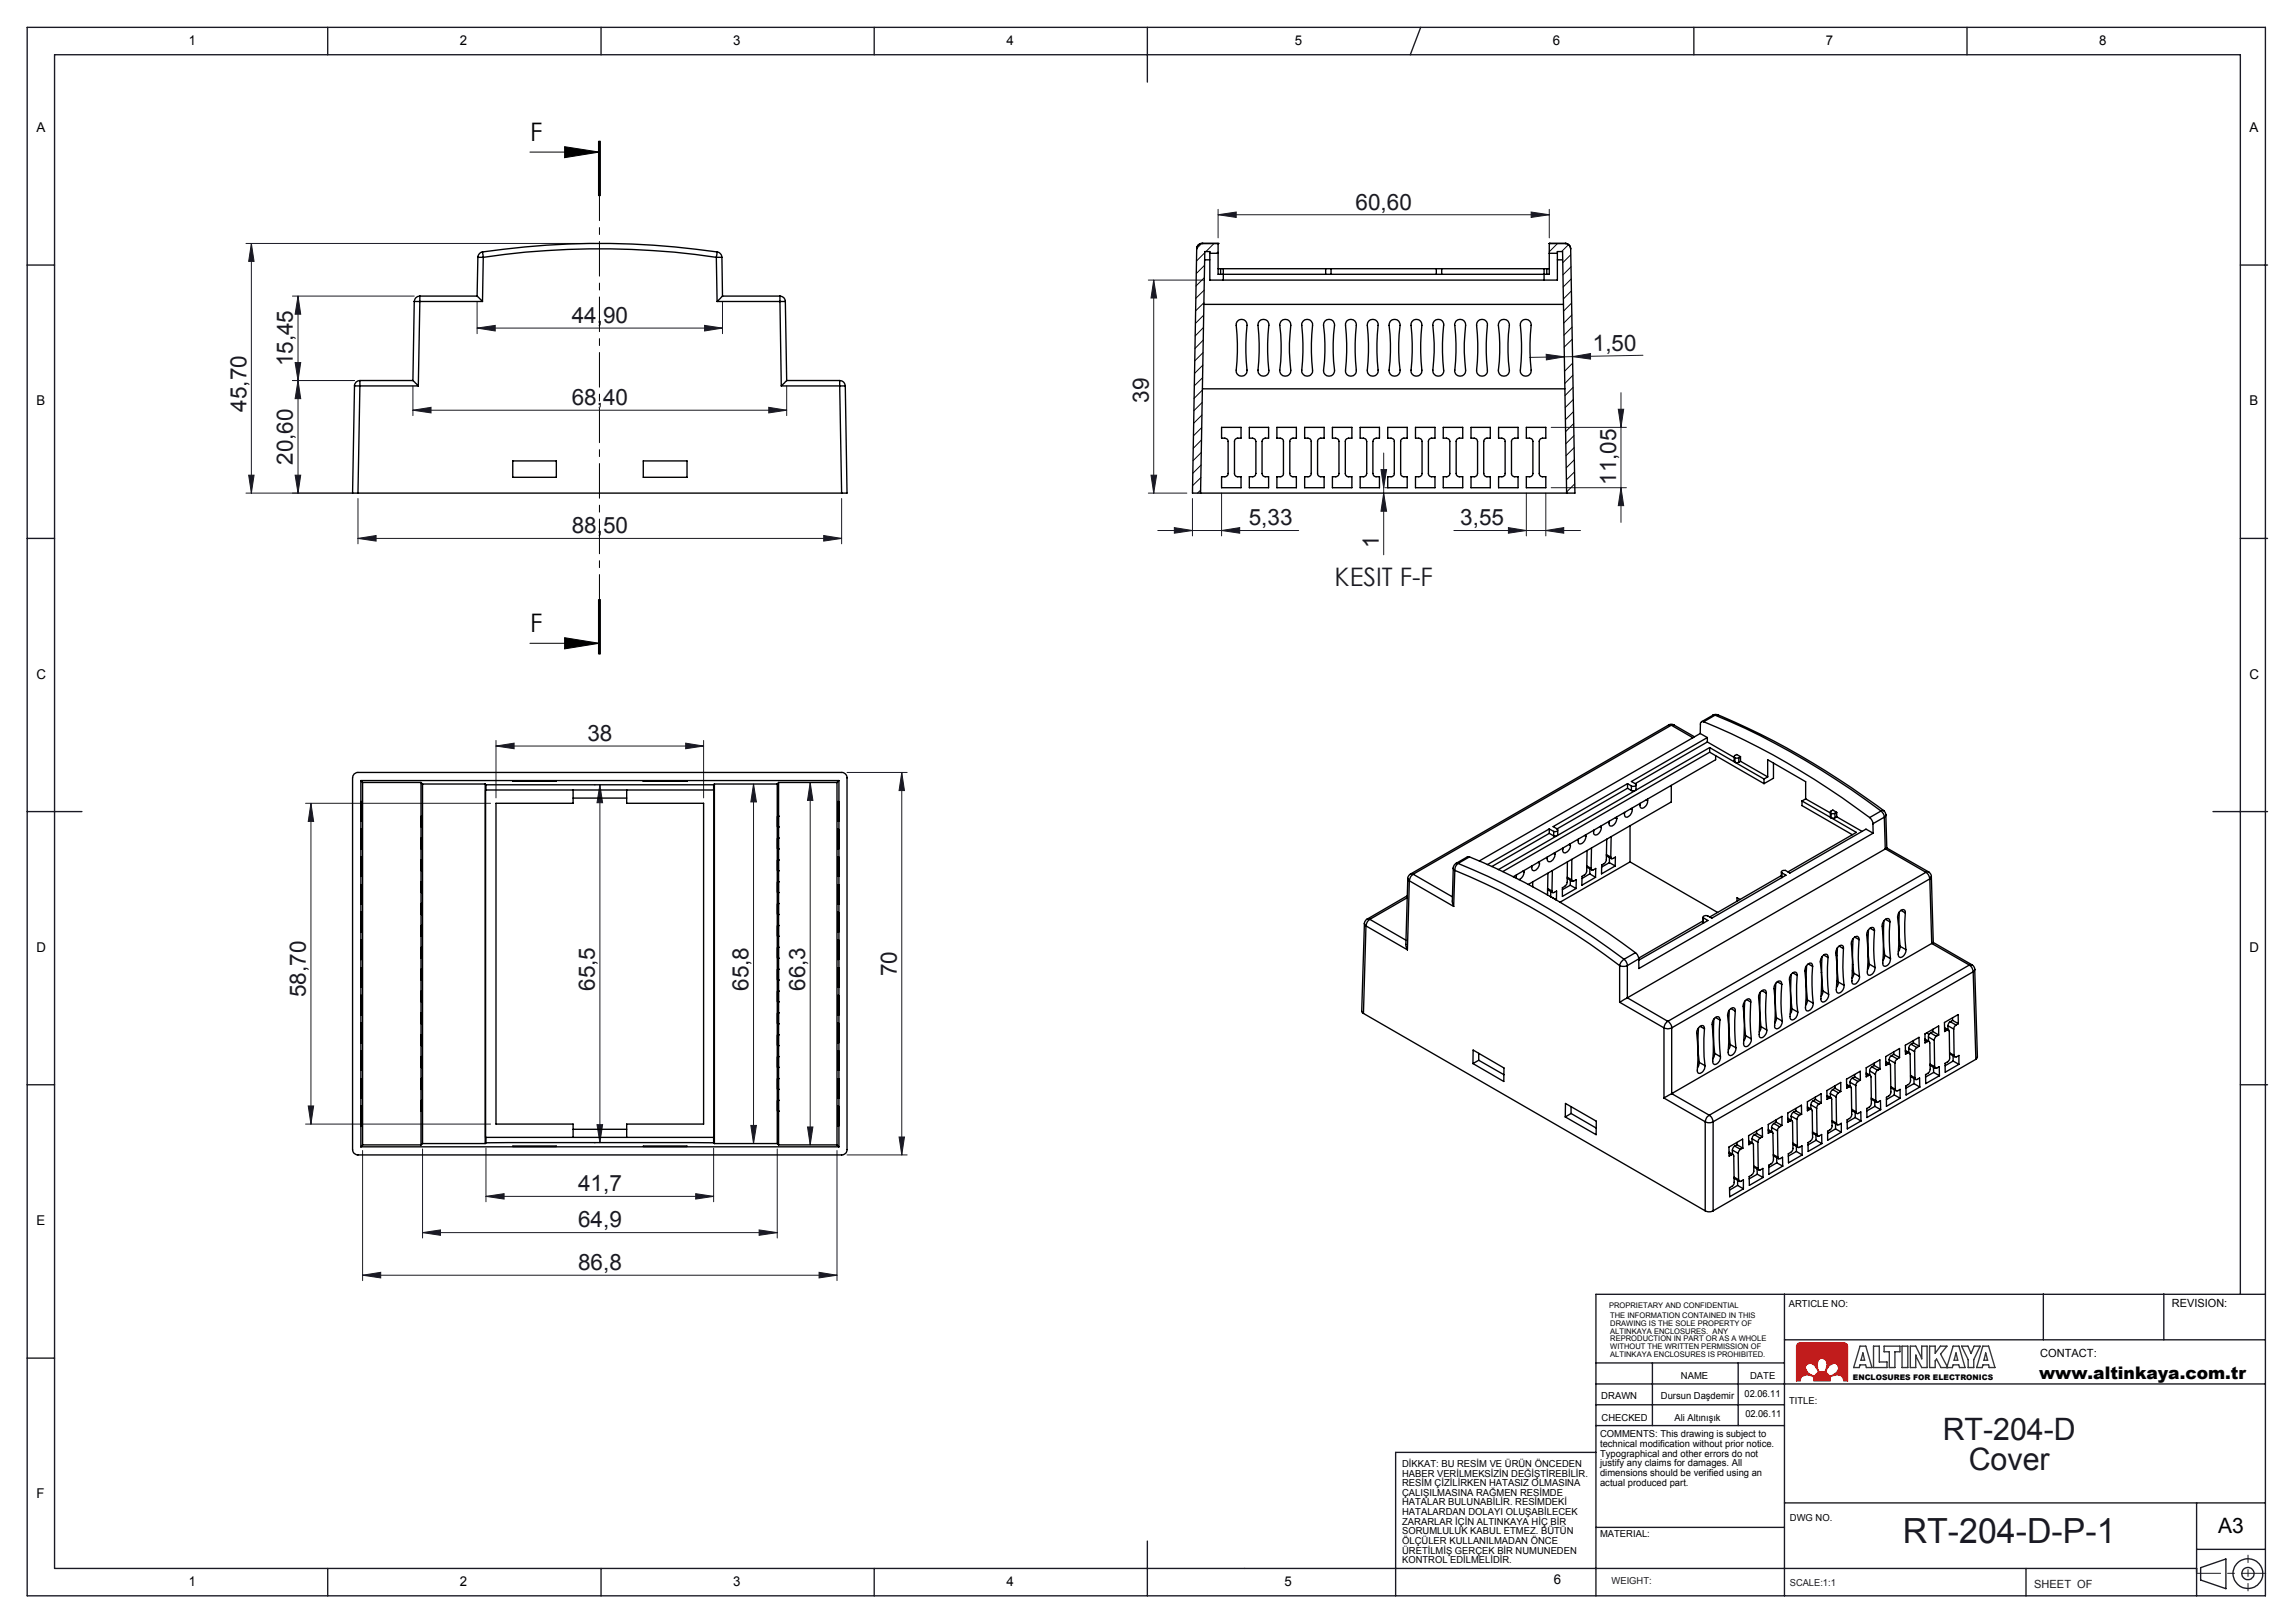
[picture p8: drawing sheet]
<svg xmlns="http://www.w3.org/2000/svg" width="420mm" height="297mm" viewBox="0 0 420 297" stroke-linecap="round" stroke-linejoin="round" font-family="sans-serif">
<defs><g id="words">
<text font-size="6.3" fill="#191924" x="348.2" y="282.4">RT-204-D-P-1</text>
<g font-size="5.6" fill="#191924">
<text x="355.5" y="263.4">RT-204-D</text>
<text x="360.3" y="269.1">Cover</text>
</g>
<g font-size="4.7">
<text x="97" y="25.7">F</text>
<text x="97" y="115.6">F</text>
</g>
<text font-size="4.7" fill="#191924" x="244.3" y="107.3">KESIT F-F</text>
<g font-size="4.1" fill="#191924">
<text x="248.1" y="38.4">60,60</text>
<text x="104.6" y="59.1">44,90</text>
<text x="291.5" y="64.2" transform="rotate(-1 291.5 64.2)">1,50</text>
<text x="53.6" y="67.1" transform="rotate(-90 53.6 67.1)">15,45</text>
<text x="45.1" y="75.3" transform="rotate(-90 45.1 75.3)">45,70</text>
<text x="104.6" y="74.1">68,40</text>
<text x="210.2" y="73.7" transform="rotate(-90 210.2 73.7)">39</text>
<text x="53.6" y="85.1" transform="rotate(-90 53.6 85.1)">20,60</text>
<text x="295.7" y="88.7" transform="rotate(-90 295.7 88.7)">11,05</text>
<text x="104.6" y="97.6">88,50</text>
<text x="228.5" y="96.1">5,33</text>
<text x="252.3" y="100.4" transform="rotate(-90 252.3 100.4)">1</text>
<text x="267.2" y="96.1">3,55</text>
<text x="107.5" y="135.6">38</text>
<text x="164.1" y="178.6" transform="rotate(-90 164.1 178.6)">70</text>
<text x="56" y="182.5" transform="rotate(-90 56 182.5)">58,70</text>
<text x="108.9" y="181.3" transform="rotate(-90 108.9 181.3)">65,5</text>
<text x="137" y="181.3" transform="rotate(-90 137 181.3)">65,8</text>
<text x="147.4" y="181.3" transform="rotate(-90 147.4 181.3)">66,3</text>
<text x="105.8" y="218">41,7</text>
<text x="105.8" y="224.6">64,9</text>
<text x="105.8" y="232.4">86,8</text>
</g>
<text font-size="3.9" x="405.9" y="280.6">A3</text>
<text font-size="3.2" x="373.2" y="252.4">www.altinkaya.com.tr</text>
<g font-size="2.5">
<text x="34.6" y="8.2">1</text>
<text x="84.2" y="8.2">2</text>
<text x="134.2" y="8.2">3</text>
<text x="184.2" y="8.2">4</text>
<text x="237" y="8.2">5</text>
<text x="284.2" y="8.2">6</text>
<text x="334.2" y="8.2">7</text>
<text x="384.2" y="8.2">8</text>
<text x="6.7" y="24.2">A</text>
<text x="411.7" y="24.2">A</text>
<text x="6.7" y="74.2">B</text>
<text x="411.7" y="74.2">B</text>
<text x="6.7" y="124.2">C</text>
<text x="411.7" y="124.2">C</text>
<text x="6.7" y="174.2">D</text>
<text x="411.7" y="174.2">D</text>
<text x="6.7" y="224.2">E</text>
<text x="6.7" y="274.2">F</text>
<text x="34.6" y="290.2">1</text>
<text x="84.2" y="290.2">2</text>
<text x="134.2" y="290.2">3</text>
<text x="184.2" y="290.2">4</text>
<text x="235.1" y="290.2">5</text>
<text x="284.3" y="289.9">6</text>
</g>
<g font-size="2.1">
<text x="397.5" y="239.2">REVISION:</text>
<text x="373.4" y="248.2">CONTACT:</text>
</g>
<text font-size="2.1" fill="#191924" x="372.3" y="290.6">SHEET OF</text>
<g font-size="1.8">
<text x="327.4" y="239.2">ARTICLE NO:</text>
<text x="293" y="256">DRAWN</text>
<text x="304" y="256">Dursun Daşdemir</text>
<text x="307.6" y="252.3">NAME</text>
<text x="319.3" y="255.7">02.06.11</text>
<text x="320.3" y="252.3">DATE</text>
<text x="327.4" y="256.9">TITLE:</text>
<text x="292.8" y="263">COMMENTS: This drawing is subject to</text>
<text x="293.1" y="260.1">CHECKED</text>
<text x="306.4" y="260.1">Ali Altınışık</text>
<text x="319.4" y="259.4">02.06.11</text>
<text x="256.6" y="268.4">DİKKAT: BU RESİM VE ÜRÜN ÖNCEDEN</text>
<text x="292.8" y="264.8">technical modification without prior notice.</text>
<text x="292.8" y="266.6">Typographical and other errors do not</text>
<text x="292.8" y="268.3">justify any claims for damages. All</text>
<text x="256.6" y="270.2">HABER VERİLMEKSİZİN DEĞİŞTİREBİLİR.</text>
<text x="256.6" y="272">RESİM ÇİZİLİRKEN HATASIZ OLMASINA</text>
<text x="256.6" y="273.7">ÇALIŞILMASINA RAĞMEN RESİMDE</text>
<text x="256.6" y="275.5">HATALAR BULUNABİLİR. RESİMDEKİ</text>
<text x="292.8" y="270.1">dimensions should be verified using an</text>
<text x="292.8" y="271.9">actual produced part.</text>
<text x="256.6" y="277.3">HATALARDAN DOLAYI OLUŞABİLECEK</text>
<text x="256.6" y="279">ZARARLAR İÇİN ALTINKAYA HİÇ BİR</text>
<text x="256.6" y="280.8">SORUMLULUK KABUL ETMEZ. BÜTÜN</text>
<text x="292.8" y="281.3">MATERIAL:</text>
<text x="327.6" y="278.3">DWG NO.</text>
<text x="256.6" y="282.5">ÖLÇÜLER KULLANILMADAN ÖNCE</text>
<text x="256.6" y="284.3">ÜRETİLMİŞ GERÇEK BİR NUMUNEDEN</text>
<text x="256.6" y="286.1">KONTROL EDİLMELİDİR.</text>
</g>
<g font-size="1.8" fill="#191924">
<text x="294.9" y="289.9">WEIGHT:</text>
<text x="327.6" y="290.3">SCALE:1:1</text>
</g>
<g font-size="1.4">
<text x="294.5" y="239.3">PROPRIETARY AND CONFIDENTIAL</text>
<text x="294.7" y="241.2">THE INFORMATION CONTAINED IN THIS</text>
<text x="294.7" y="242.6">DRAWING IS THE SOLE PROPERTY OF</text>
<text x="294.7" y="244">ALTINKAYA ENCLOSURES. ANY</text>
<text x="294.7" y="245.5">REPRODUCTION IN PART OR AS A WHOLE</text>
<text x="294.7" y="246.9">WITHOUT THE WRITTEN PERMISSION OF</text>
<text x="294.7" y="248.3">ALTINKAYA ENCLOSURES IS PROHIBITED.</text>
<text x="339.1" y="252.6">ENCLOSURES FOR ELECTRONICS</text>
</g>
</g></defs>
<path d="M329 245.8l.4-.1h8.1l.5 .2 .1 .4v6.4h-.7l-.4-.9-.7-.2-1.4 .4 .1 .7h-3.1l.1-.7-.6-.3-.8-.1-.9 .3-.2 .8h-.7v-6.4zM330.6 249.7l.8-.3 .7 .5 .6 1.2-.6 .7-1.3-.7-.4-.8zM332.8 248.8l.6-.3 .8 .4 .2 .8-.5 1.3h-.9l-.3-.6-.1-.7zM334.8 249.9l.9-.5 .5 .3 .3 .8-.4 .6-1.3 .7-.6-.7 .2-.6z" fill="none" stroke="#e13800" stroke-width=".18"/>
<g fill="none" stroke="#191924" stroke-width=".25">
<path d="M5 5h409.6v287h-409.6zM60 5v5M110 5v5M160 5v5M210 5v10M260 5l-1.9 5M310 5v5M360 5v5M5 48.5h5M410 48.5h5M5 98.5h5M410 98.5h5"/>
<path d="M5 148.5h10M405 148.5h10M5 198.5h5M410 198.5h5M326.6 236.9v55.1M373.9 236.8v8.4M396 236.8v8.4M410 236.9v-226.9h-400v277h392M414.6 236.9h-122.5v55.1M5 248.5h5M292.1 249.4h34.5M292.1 253.3h122.5"/>
<path d="M292.1 257.1h34.5M302.4 249.4v11.5M318.1 249.4v11.5M326.6 245.2h88M292.1 265.8h-36.7v26.2M292.1 260.9h34.5M292.1 279.5h34.5M326.6 275h88M402 275v17M60 287v5M110 287v5M160 287v5"/>
<path d="M210 282v10M370.8 287v5M402 283.5h12.6"/>
</g>
<path d="M334.7 250a.98 .98 0 0 1 .9-.6 .98 .98 0 0 1 .8 .6h.1a1.68 1.68 0 0 1-1.7 1.7l-.3-.3a.51 .51 0 0 1-.1-.9zM330.6 249.7a1.15 1.15 0 0 1 1.8 .6l.1 .2a.56 .56 0 0 1 .2 .5 .56 .56 0 0 1-.4 .5 .53 .53 0 0 1-.4 .3 .53 .53 0 0 1-.5-.3 1.22 1.22 0 0 1-.8-1.8zM329 245.8l-.2 .4v6.5h.7v-.1a1.21 1.21 0 0 1 1.8-.9 .54 .54 0 0 1 .6 .6v.4h3.1v-.3a.46 .46 0 0 1 0-.5 .46 .46 0 0 1 .5-.1l1-.2a.89 .89 0 0 1 .9 1.1h.7v-6.4l-.2-.5-.2-.1h-8.5zM332.9 248.7a.97 .97 0 0 1 1.1 .1 .97 .97 0 0 1 .3 1.1l-.1 .6a.44 .44 0 0 1-.6 .5h-.2a.45 .45 0 0 1-.5 0 .45 .45 0 0 1-.2-.5l-.1-1.1z" fill-rule="evenodd" fill="#f00"/>
<path d="M97 27.8h12.7M103.3 26.8l6.4 1-6.4 1.1zM109.5 25.8v10zM109.7 25.8v10M109.9 25.8v10M97 117.7h12.7M103.3 116.7l6.4 1-6.4 1zM109.5 109.7v10M109.7 109.7v10M109.9 109.7v10" fill="none" stroke="#000" stroke-width=".18"/>
<g fill="none" stroke="#191924" stroke-width=".25">
<path d="M402.7 286.9l4.7-1.6v5.4l-4.7-1.6z"/>
<circle cx="411.4" cy="288" r="2.72"/>
<circle cx="411.4" cy="288" r="1.13"/>
</g>
<path d="M340.4 246.3h1.1l1.1 4h-1l-.2-.5h-1l-.1 .5h-1.1zM340.9 247.6l.3 1.3h-.6zM342.9 246.3h1v2.9h1.4v1.1h-2.4zM344.8 246.3h2.9v1.1h-.9v2.9h-1v-2.9h-1zM348.1 246.3h1v4h-1zM349.6 246.3h1l1.1 2.4v-2.4h1v4h-1l-1.1-2.4v2.4h-1zM356.3 250.3l1.1-4h1.1l1.1 4h-1l-.1-.5h-1.1l-.1 .5h-2.1l-.8-1.6-.2 .3v1.3h-1.1v-4h1.1v1.3l.9-1.3h1.2l-1.2 1.5 1.3 2.5M358 247.6l.3 1.3h-.7zM359 246.3h1.2l.5 1.4 .6-1.4h1.1l-1.2 2.5v1.5h-1v-1.5zM362.9 246.3h1l1.2 4h-1.1l-.1-.5h-1l-.1 .5h-1.1zM363.4 247.6l.3 1.3h-.6z" fill="none" stroke="#373737" stroke-width=".25"/>
<g fill="none" stroke="#191924" stroke-width=".18">
<path d="M222.9 39.3l3.3-.5v1zM222.9 38.3v5.2M222.9 39.3h60.6M280.2 38.8l3.3 .5-3.3 .5zM283.5 38.3v5.2M45 44.6h63.8M46 44.6l.5 3.2h-1zM46 44.6v45.6M53.5 54.2h22.3M54.5 54.2v36M54.5 54.2l.5 3.3h-1zM87.3 55.2v5.9"/>
<path d="M128.9 59.5l3.3 .5-3.3 .6zM132.2 55.2v5.9M210.1 51.3h10.3M211.1 51.3l.6 3.2h-1.1zM211.1 51.3v38.9M53.5 69.6h11.4M54 66.4h1l-.5 3.2zM54.5 69.6l.5 3.4h-1zM75.6 75.1l3.3-.6v1.1zM75.6 70.7v5.4M75.6 75.1h68.4M87.3 60l3.3-.5v1.1z"/>
<path d="M87.3 60h44.9M140.7 74.5l3.3 .6-3.3 .5zM144 70.7v5.4M283 64.8l3.3 .5-3.3 .6zM283.9 78.2h13.7M286.3 65.3l-6.4 .1M287.8 65.3l3.3-.6v1zM287.8 65.3h-1.5M296.2 74.9h.9l-.4 3.3zM296.7 71.9v23.7M300.7 65l-12.9 .3M45 90.2h19.5"/>
<path d="M45.5 87h1l-.5 3.2zM54 87h1l-.5 3.2zM65.5 98.5l3.3-.5v1zM65.5 91.2v8.3M65.5 98.5h88.5M150.7 98l3.3 .5-3.3 .5zM154 91.2v8.3M210.1 90.2h7.1M210.6 87h1.1l-.6 3.2zM211.9 97.1h25.8M214.9 96.6l3.3 .5-3.3 .5zM218.2 91.2v6.9"/>
<path d="M223.6 97.1l3.3-.5v1zM223.6 90.2v7.9M252.7 85.9h1.1l-.6 3.3zM253.2 90.2l.6 3.4h-1.1zM253.2 82.9v18.6M253.5 89.2h.7M266.1 97.1h23.1M276 96.6l3.3 .5-3.3 .5zM279.3 90.2v7.9M282.9 97.1l3.3-.5v1zM282.9 90.2v7.9M283.9 89.2h13.7"/>
<path d="M296.7 89.2l.4 3.3h-.9zM90.8 136.5l3.3-.5v1zM90.8 135.5v10.5M90.8 136.5h38M125.5 136l3.3 .5-3.3 .5zM128.8 135.5v10.5M55.9 147h33.9M56.9 147v58.7M56.9 147l.5 3.3h-1zM108.8 143.6h.1M109.8 143.6v65.5M109.8 143.6l.5 3.3h-1z"/>
<path d="M137.9 143.5v65.8M137.9 143.5l.5 3.3h-1zM148.3 143.2v66.3M148.3 143.2l.5 3.3h-1zM155 141.4h11M165 141.4v69.9M165 141.4l.5 3.3h-1zM55.9 205.7h33.9M56.4 202.4h1l-.5 3.3zM66.4 210.5v23.8M77.3 210.3v16.3M88.9 218.9l3.4-.5v1z"/>
<path d="M88.9 210.1v9.8M88.9 218.9h41.7M108.8 209.1h.1M109.3 205.8h1l-.5 3.3zM127.3 218.4l3.3 .5-3.3 .5zM130.6 210.1v9.8M137.4 205.9h1l-.5 3.4zM142.2 210.3v16.3M147.8 206.2h1l-.5 3.3zM153.2 210.5v23.8M155 211.3h11M164.5 208.1h1l-.5 3.2z"/>
<path d="M66.4 233.4l3.3-.6v1.1zM66.4 233.4h86.8M77.3 225.6l3.3-.5v1zM77.3 225.6h64.9M138.9 225.1l3.3 .5-3.3 .5zM149.9 232.8l3.3 .6-3.3 .5z"/>
</g>
<path d="M109.7 119.7v-93.9" fill="none" stroke="#000" stroke-width=".18" stroke-dasharray="6.3 1.3 1.3 1.3" stroke-dashoffset="2"/>
<path d="M401.9 287.9h12.7" fill="none" stroke="#191924" stroke-width=".18" stroke-dasharray="15.2 1.3 1.3 1.3" stroke-dashoffset="10.8"/>
<path d="M411.4 284.6v6.5" fill="none" stroke="#191924" stroke-width=".18" stroke-dasharray="15.2 1.3 1.3 1.3" stroke-dashoffset="13.9"/>
<path d="M103.3 116.7l6.4 1-6.4 1zM103.3 26.8l6.4 1-6.4 1.1z" fill="#000"/>
<g fill="#191924">
<path d="M280.2 38.8l3.3 .5-3.3 .5zM222.9 39.3l3.3-.5v1z"/>
<path d="M223.6 97.1l3.3-.5v1zM214.9 96.6l3.3 .5-3.3 .5zM149.9 232.8l3.3 .6-3.3 .5zM66.4 233.4l3.3-.6v1.1zM127.3 218.4l3.3 .5-3.3 .5zM88.9 218.9l3.4-.5v1z"/>
<path d="M77.3 225.6l3.3-.5v1zM138.9 225.1l3.3 .5-3.3 .5z"/>
<path d="M65.5 98.5l3.3-.5v1zM150.7 98l3.3 .5-3.3 .5z"/>
<path d="M75.6 75.1l3.3-.6v1.1zM140.7 74.5l3.3 .6-3.3 .5z"/>
<path d="M87.3 60l3.3-.5v1.1zM128.9 59.5l3.3 .5-3.3 .6z"/>
<path d="M276 96.6l3.3 .5-3.3 .5zM282.9 97.1l3.3-.5v1z"/>
<path d="M283 64.8l3.3 .5-3.3 .6zM287.8 65.3l3.3-.6v1z"/>
<path d="M54 66.4h1l-.5 3.2zM54.5 54.2l.5 3.3h-1zM210.6 87h1.1l-.6 3.2zM211.1 51.3l.6 3.2h-1.1z"/>
<path d="M45.5 87h1l-.5 3.2zM46 44.6l.5 3.2h-1z"/>
<path d="M54.5 69.6l.5 3.4h-1zM54 87h1l-.5 3.2zM252.7 85.9h1.1l-.6 3.3zM253.2 90.2l.6 3.4h-1.1zM56.9 147l.5 3.3h-1zM56.4 202.4h1l-.5 3.3zM109.8 143.6l.5 3.3h-1zM109.3 205.8h1l-.5 3.3zM137.9 143.5l.5 3.3h-1zM137.4 205.9h1l-.5 3.4zM148.3 143.2l.5 3.3h-1zM147.8 206.2h1l-.5 3.3zM165 141.4l.5 3.3h-1zM164.5 208.1h1l-.5 3.2z"/>
<path d="M296.2 74.9h.9l-.4 3.3zM296.7 89.2l.4 3.3h-.9z"/>
<path d="M90.8 136.5l3.3-.5v1zM125.5 136l3.3 .5-3.3 .5z"/>
</g>
<g fill="none" stroke="#000" stroke-width=".25">
<path d="M75.8 55.2h1M75.8 55.2l-.2 14.4M76.8 54.2a1.02 1.02 0 0 0-1 1M76.8 54.2v1M76.8 55.2l-.2 15.4M76.8 55.2h11.5M76.8 54.2h10.5M87.3 54.2l1 1M87.5 47.1h.9M87.5 47.1l-.2 7.1M88.3 46.1l.1 1M88.3 46.1a148 148 0 0 1 42.9 0"/>
<path d="M88.3 46.1a1.05 1.05 0 0 0-.8 1M88.4 47.1a146.1 146.1 0 0 1 42.7 0M88.4 47.1l-.1 8.1M131.1 47.1h1M131.1 47.1l.1 8.1M131.2 46.1l-.1 1M131.2 46.1a1.04 1.04 0 0 1 .9 1M131.2 55.2h11.5M132.1 47.1l.1 7.1M132.2 54.2l-1 1M132.2 54.2h10.5M142.7 55.2h1"/>
<path d="M142.7 54.2a.96 .96 0 0 1 1 1M142.7 54.2v1M142.7 55.2l.3 15.4M143.7 55.2l.3 14.4M219 45.5l-.8 44.7h70l-.8-44.7M220 44.6a.96 .96 0 0 0-1 .9M220 44.6a1.01 1.01 0 0 0-1 .9M220 44.6h.1M220 44.6h2.9M220.3 55.7h65.8M220.5 47.6h.9M221.4 46.4h1.5"/>
<path d="M222.9 44.6h.1M222.9 44.6v5.6h60.6v-5.6M222.9 49.2h.5M223.4 49.2h.5M223.4 49.2v1M223.9 49.2v2.1M223.9 49.2h18.7M226.4 58.9a1.01 1.01 0 0 1 1.1-.4 1.01 1.01 0 0 1 .7 1 46.6 46.6 0 0 0 0 8.6 .99 .99 0 0 1-1.2 .7 .99 .99 0 0 1-.8-1.1 42.2 42.2 0 0 0 0-8.5zM230.5 58.7a.99 .99 0 0 1 1.1-.2 .99 .99 0 0 1 .6 1 42.2 42.2 0 0 0 0 8.6 1.01 1.01 0 0 1-1.2 .7 1.01 1.01 0 0 1-.8-1.1 46.6 46.6 0 0 0 .1-8.5zM234.5 58.7a1.01 1.01 0 0 1 1.1-.2 1.01 1.01 0 0 1 .6 1 39.4 39.4 0 0 0 0 8.6 1.01 1.01 0 0 1-1.2 .7 1.01 1.01 0 0 1-.8-1.1 39.4 39.4 0 0 0 0-8.5zM238.5 58.7a.99 .99 0 0 1 1.2-.2 .99 .99 0 0 1 .5 1 42.2 42.2 0 0 0 0 8.6 1.01 1.01 0 0 1-1.1 .7 1.01 1.01 0 0 1-.9-1.1 42.2 42.2 0 0 0 0-8.5zM242.5 58.7a1.01 1.01 0 0 1 1.2-.2 1.01 1.01 0 0 1 .5 1 39.4 39.4 0 0 0 0 8.6 1.01 1.01 0 0 1-1.2 .7 1.01 1.01 0 0 1-.8-1.1 39.4 39.4 0 0 0 .1-8.5z"/>
<path d="M242.6 49.2h1M242.6 49.2v1M243.6 49.2h19.3M243.6 49.2v1M246.5 58.7a1.01 1.01 0 0 1 1.1-.2 1.01 1.01 0 0 1 .6 1 46.6 46.6 0 0 0 0 8.6 .99 .99 0 0 1-1.2 .7 .99 .99 0 0 1-.8-1.1 42.2 42.2 0 0 0 0-8.5zM250.5 58.7a.99 .99 0 0 1 1.1-.2 .99 .99 0 0 1 .6 1 42.2 42.2 0 0 0 0 8.6 1.01 1.01 0 0 1-1.1 .7 1.01 1.01 0 0 1-.9-1.1 46.6 46.6 0 0 0 .1-8.5zM254.5 58.7a1.01 1.01 0 0 1 1.1-.2 1.01 1.01 0 0 1 .6 1 39.4 39.4 0 0 0 0 8.6 1.01 1.01 0 0 1-1.2 .7 1.01 1.01 0 0 1-.8-1.1 39.4 39.4 0 0 0 0-8.5zM258.4 58.9a1.01 1.01 0 0 1 1.1-.4 1.01 1.01 0 0 1 .7 1 46.6 46.6 0 0 0 0 8.6 .99 .99 0 0 1-1.2 .7 .99 .99 0 0 1-.8-1.1 42.2 42.2 0 0 0 0-8.5zM262.5 58.7a.98 .98 0 0 1 1.1-.2 .98 .98 0 0 1 .6 1 42.2 42.2 0 0 0 0 8.6 1.01 1.01 0 0 1-1.2 .7 1.01 1.01 0 0 1-.8-1.1 39.4 39.4 0 0 0 .1-8.5zM262.9 49.2h.9M262.9 49.2v1M263.8 49.2h18.8"/>
<path d="M263.8 49.2v1M266.5 58.7a1.01 1.01 0 0 1 1.1-.2 1.01 1.01 0 0 1 .6 1 39.4 39.4 0 0 0 0 8.6 .99 .99 0 0 1-1.2 .7 .99 .99 0 0 1-.8-1.1 42.2 42.2 0 0 0 0-8.5zM270.5 58.7a.99 .99 0 0 1 1.1-.2 .99 .99 0 0 1 .6 1 42.2 42.2 0 0 0 0 8.6 1.01 1.01 0 0 1-1.1 .7 1.01 1.01 0 0 1-.9-1.1 46.6 46.6 0 0 0 .1-8.5zM274.5 58.7a1.01 1.01 0 0 1 1.2-.2 1.01 1.01 0 0 1 .5 1 39.4 39.4 0 0 0 0 8.6 1.01 1.01 0 0 1-1.2 .7 1.01 1.01 0 0 1-.8-1.1 39.4 39.4 0 0 0 0-8.5zM278.5 58.7a.99 .99 0 0 1 1.2-.2 .99 .99 0 0 1 .5 1 46.6 46.6 0 0 0 0 8.6 .99 .99 0 0 1-1.2 .7 .99 .99 0 0 1-.8-1.1 42.2 42.2 0 0 0 0-8.5zM282.6 49.2h.5M282.6 49.2v2.1M283.1 49.2h.4M283.1 49.2v1M283.5 44.6h.1M283.5 44.6h3M283.5 46.4h1.5"/>
<path d="M285 47.6h1M286.5 44.6a1.03 1.03 0 0 1 .9 .9M286.5 44.6a1.01 1.01 0 0 1 .9 .9M286.5 44.6h.1M64.9 70.6h1M64.9 70.6l-.4 19.6h1M65.9 69.6v1M65.9 69.6a.96 .96 0 0 0-1 1M65.9 70.6l-.4 19.6M65.9 70.6h10.7M65.9 69.6h9.7M75.6 69.6l1 1"/>
<path d="M143 70.6h10.7M144 69.6l-1 1M144 69.6h9.7M153.7 70.6h1M153.7 69.6v1M153.7 69.6a1.02 1.02 0 0 1 1 1M153.7 70.6l.3 19.6M154.7 70.6l.3 19.6h-1M220.1 71.2h66.3M223.6 78.2h3.5v2h-.6a.6 .6 0 0 0-.6 .6v5.8a.6 .6 0 0 0 .6 .6h.6v2h-3.5v-2h.6a.6 .6 0 0 0 .6-.6v-5.8a.6 .6 0 0 0-.6-.6h-.6zM228.6 78.2h3.6v2h-.6a.6 .6 0 0 0-.6 .6v5.8a.6 .6 0 0 0 .6 .6h.6v2h-3.6v-2h.6a.6 .6 0 0 0 .6-.6v-5.8a.6 .6 0 0 0-.6-.6h-.6zM233.7 78.2h3.5v2h-.6a.6 .6 0 0 0-.6 .6v5.8a.6 .6 0 0 0 .6 .6h.6v2h-3.5v-2h.6a.6 .6 0 0 0 .6-.6v-5.8a.6 .6 0 0 0-.6-.6h-.6z"/>
<path d="M238.8 78.2h3.5v2h-.6a.6 .6 0 0 0-.6 .6v5.8a.6 .6 0 0 0 .6 .6h.6v2h-3.5v-2h.6a.6 .6 0 0 0 .6-.6v-5.8a.6 .6 0 0 0-.6-.6h-.6zM243.8 78.2h3.6v2h-.6a.6 .6 0 0 0-.6 .6v5.8a.6 .6 0 0 0 .6 .6h.6v2h-3.6v-2h.6a.6 .6 0 0 0 .6-.6v-5.8a.6 .6 0 0 0-.6-.6h-.6zM248.9 78.2h3.5v2h-.6a.6 .6 0 0 0-.6 .6v5.8a.6 .6 0 0 0 .6 .6h.6v2h-3.5v-2h.6a.6 .6 0 0 0 .6-.6v-5.8a.6 .6 0 0 0-.6-.6h-.6zM254 78.2h3.5v2h-.6a.6 .6 0 0 0-.6 .6v5.8a.6 .6 0 0 0 .6 .6h.6v2h-3.5v-2h.6a.6 .6 0 0 0 .6-.6v-5.8a.6 .6 0 0 0-.6-.6h-.6zM259 78.2h3.6v2h-.6a.6 .6 0 0 0-.6 .6v5.8a.6 .6 0 0 0 .6 .6h.6v2h-3.6v-2h.6a.6 .6 0 0 0 .6-.6v-5.8a.6 .6 0 0 0-.6-.6h-.6zM264.1 78.2h3.6v2h-.6a.6 .6 0 0 0-.6 .6v5.8a.6 .6 0 0 0 .6 .6h.6v2h-3.6v-2h.6a.6 .6 0 0 0 .6-.6v-5.8a.6 .6 0 0 0-.6-.6h-.6zM269.2 78.2h3.5v2h-.6a.6 .6 0 0 0-.6 .6v5.8a.6 .6 0 0 0 .6 .6h.6v2h-3.5v-2h.6a.6 .6 0 0 0 .6-.6v-5.8a.6 .6 0 0 0-.6-.6h-.6zM274.2 78.2h3.6v2h-.6a.6 .6 0 0 0-.6 .6v5.8a.6 .6 0 0 0 .6 .6h.6v2h-3.6v-2h.6a.6 .6 0 0 0 .6-.6v-5.8a.6 .6 0 0 0-.6-.6h-.6zM279.3 78.2h3.6v2h-.6a.6 .6 0 0 0-.6 .6v5.8a.6 .6 0 0 0 .6 .6h.6v2h-3.6v-2h.6a.6 .6 0 0 0 .6-.6v-5.8a.6 .6 0 0 0-.6-.6h-.6zM65.5 90.2h88.5M93.8 84.3h8v3h-8zM117.7 84.3h8v3h-8z"/>
<path d="M219.7 90.2l.8-44.2h.9v5.3h63.6v-5.3h1l.7 44.2M305.4 132.7a.93 .93 0 0 1 1 0M305.4 132.7h.5M305.4 132.7l-47.3 27.2M305.9 132.7l3.9 2.3M305.9 132.7l-47.3 27.3M306.4 132.7h-.5M306.4 132.7l3.7 2.1M311.1 134.2l1.4 .8M311.1 134.2l-40.4 23.3M311.8 132.1a.43 .43 0 0 0-.6 .4l-.1 1.7M311.8 132.1a139.3 139.3 0 0 1 30.4 17.5"/>
<path d="M312.5 135l-13.9 8 .8 .5a.46 .46 0 0 1-.3 .4 .46 .46 0 0 1-.5-.1M312.5 135.8l-13.2 7.6M312.5 135.8l4.9 2.8M312.5 135v.8M312.9 136.8l9.9 5.8M312.9 136.8l-38.7 22.3M312.9 136.8v.9M312.9 137.7l-37.9 21.8M312.9 137.7l9.9 5.7M313.5 130.9h.4M313.5 130.9l-2.1 1.2M313.9 130.9a139.2 139.2 0 0 1 30.3 17.5"/>
<path d="M313.9 130.9l-2.1 1.2M314 138.3v.7l-37.1 21.4M314.4 130.8a143.2 143.2 0 0 1 30.3 17.5M314.4 130.8l-.5-.1-.4 .2M314.4 130.8l-.5 .1M317.4 138.5v.8l.1 .2M317.5 139.5h.7M317.5 138.7h.7M317.5 138.7v.8M318.2 138.7v.8M318.5 138.5l-.7-.4-.3 .2a.23 .23 0 0 0-.1 .2 .23 .23 0 0 0 .1 .2M318.5 139.3l5 2.9"/>
<path d="M318.5 138.5v.8M318.5 139.3l-.3 .2M318.5 138.5l-.3 .2M324.6 139.6v2.8l-1.8 1M64.8 141.6l.5-.2h88.7a.96 .96 0 0 1 1 .9v68.1a.96 .96 0 0 1-1 .9h-88.5a.96 .96 0 0 1-1-.9v-68.1zM66 147.9h.2v-.2l.1-1v3.5l-.1-1v-.2h-.2M66 153h.2v-.2l.1-1v3.5l-.1-.6a.4 .4 0 0 0-.2-.6M66 158h.2v-.1l.1-1.1v3.6l-.1-1.1v-.1h-.2M66 142.8v67.1M66 142.8l.4 .4M66 146.7l.1 .6M66 151.8l.1 .6"/>
<path d="M66 156.8l.1 .6M66 142.8h87.5M66 157.4h.1M66 152.4h.1M66 149.6h.1M66 147.3h.1M66 159.8h.1M66 154.7h.1M66.1 147.3v.6M66.1 149v.6M66.1 152.4v.6M66.1 154.1v.6"/>
<path d="M66.1 157.4v.6M66.1 159.2v.6M66.1 149.6l-.1 .6M66.1 154.7l-.1 .6M66.1 159.8l-.1 .6M66.4 143.2v66.3M66.4 143.2h10.6M77 143.2l.3 .3M77 143.2v66.3M77.1 151.1h.1M77.1 159.1h.1M77.1 155.1h.1"/>
<path d="M77.1 157.6h.1M77.1 153.6h.1M77.1 149.6h.1M77.1 149.4l.1 .2 .1-.2v1.9l-.1-.2-.1 .2M77.1 149.4v1.9M77.1 157.4l.1 .2 .1-.2v1.9l-.1-.2-.1 .2M77.1 157.4v1.9M77.1 153.3l.1 .3 .1-.3v2.1l-.1-.3-.1 .3M77.1 153.3v2.1M77.1 155.4h.1M77.1 153.3h.1M77.1 151.3h.1"/>
<path d="M77.1 149.4h.1M77.1 159.3h.1M77.1 157.4h.1M77.3 143.5h11.5M77.3 143.5v65.8M88.8 143.5l.1 .1M88.8 143.5v65.8M88.9 144.6h41.8v63.5h-41.8zM88.9 143.6h41.7M88.9 143.6v1M93.8 142.9h.1M93.8 142.9h8"/>
<path d="M101.8 142.9h.1M104.9 144.6v2.4h-14.1v58.7h14.1v2.4M104.9 146h9.8M114.7 144.6v2.4h14.1v58.7h-14.1v2.4M117.7 142.9h.1M117.7 142.9h8M125.7 142.9h.1M130.6 143.6v1M130.7 143.5h11.5M130.7 143.5l-.1 .1M130.7 143.5v65.8M142.2 143.5v65.8"/>
<path d="M142.4 151.1h.1M142.4 159.1h.1M142.4 155.1h.1M142.4 157.6h.1M142.4 153.6h.1M142.4 149.6h.1M142.5 149.4l-.1 .2-.1-.2v1.9l.1-.2 .1 .2M142.5 149.4v1.9M142.5 157.4l-.1 .2-.1-.2v1.9l.1-.2 .1 .2M142.5 157.4v1.9M142.5 153.3l-.1 .3-.1-.3v.2v1.8v.1l.1-.3 .1 .3M142.5 153.3v2.1"/>
<path d="M142.5 149.4h.1M142.5 151.3h.1M142.5 157.4h.1M142.5 159.3h.1M142.5 153.3h.1M142.5 155.4h.1M142.5 143.2h10.7M142.5 143.2l-.3 .3M142.5 143.2v66.3M153.2 143.2v66.3M153.5 149v.6M153.5 147.3v.6"/>
<path d="M153.5 154.1v.6M153.5 152.4v.6M153.5 159.2v.6M153.5 157.4v.6M153.5 147.3v-.6v3.5v-.6M153.5 152.4v-.6v3.5v-.6M153.5 157.4v-.6v3.6v-.6M153.5 157.4h.1M153.5 152.4h.1M153.5 149.6h.1M153.5 147.3h.1M153.5 159.8h.1"/>
<path d="M153.5 154.7h.1M153.5 147.9h-.1l-.1-1.2v3.5l.1-1.2h.1M153.5 153h-.1l-.1-1.2v3.5l.1-1.2h.1M153.5 158h-.1l-.1-1.2v3.6l.1-1.2h.1M153.5 142.8v67.1M153.5 142.8l-.3 .4M258.1 159.9l-.4 .5-.1 .4M258.1 159.9l.5 .1M258.6 160a1.62 1.62 0 0 0-.7 1.2M258.6 160l7.2 4.1M266 158.9l-.2 6.2 .2 .8M266 158.9l.2 .4"/>
<path d="M266.2 159.3a133.5 133.5 0 0 1 30.2 17.4M266.2 159.3l-.2 6.6M266.5 158l-.4 .4-.1 .5M266.5 158h.3M266.8 158a1.4 1.4 0 0 0-.6 1.3M266.8 158a137.1 137.1 0 0 1 30.4 17.5M268.9 156.8a137.2 137.2 0 0 1 30.4 17.5M268.9 156.8h-.3l-2.1 1.2M268.9 156.8l-2.1 1.2M278.7 159.4l.2 .2M278.9 159.3v.3M278.9 159.6v.1a1.65 1.65 0 0 1-.9 1.3"/>
<path d="M281.5 157.8l.2 .1M281.7 157.7v.2M281.7 157.9a1.21 1.21 0 0 1-1.2 1.4l-.2-.4 .1-.5M283.3 159.8l-.1 4M283.5 151.7v.8M283.5 152.5l-10.5 6.1M283.5 152.5l.8 .5M283.5 151.7l.8 .4M283.5 151.7l-11.3 6.5M284.1 159.3l-.1 3.8M284.3 156.2l.3 .1M284.3 152.1v.9"/>
<path d="M284.6 156.3a1.16 1.16 0 0 1-1.2 1.4l-.3-.4 .1-.5M284.6 156v.3M285.1 151.9l-.1 1-.7 .1M286.8 157.7v3.8l-.3 .6-.6 .4v1.5l2.5-1.4M287.2 154.5l.2 .2M287.4 154.7a1.22 1.22 0 0 1-1.2 1.3l-.2-.4v-.4M287.4 154.4v.3M287.7 157.3l-.1 3.7M290 152.9l.2 .1M290.2 152.7v.3M290.2 153v.2a1.1 1.1 0 0 1-1.3 1.1v-.7M290.4 158.7l.9 .5"/>
<path d="M290.4 158.5l.8 .4M290.4 155.6v3.9l-.2 .4-.7 .5v1.6l2.5-1.5M290.9 159.9l1.1 .6M290.9 159.9l-1.4 .9M291 159l-.1 .9M291.2 158.9a.26 .26 0 0 0 .1 .3 .26 .26 0 0 0 .3 0l.4-.3v1.6M291.3 155.2l-.1 3.7M292.8 151.3l.3 .1M293 151.1l.1 .3M293.1 151.4v.1a1.2 1.2 0 0 1-1.3 1.2l-.2-.2 .1-.6M294 156.6l.9 .5M294 156.4l.8 .4"/>
<path d="M294 153.6v3.8l-.2 .5-.7 .4v1.6l2.5-1.4M294.5 157.9l1.1 .6M294.5 157.9l-1.4 .8M294.5 156.9v1M294.8 156.8a.25 .25 0 0 0 .1 .3 .25 .25 0 0 0 .3 0l.4-.3v1.7M294.9 153.1l-.1 3.7M295.6 149.6l.3 .2M295.8 149.5l.1 .3M295.9 149.8l-.2 .6a.92 .92 0 0 1-1.1 .7l-.1-.8M297.9 143.4l-13.7 7.9 .8 .4a.39 .39 0 0 1-.1 .5 .39 .39 0 0 1-.6-.1M297.9 144.2l-13 7.5M297.9 144.2l.7 .5"/>
<path d="M297.9 143.4l.7 .4M297.9 143.4v.8M298.3 151.1v6.6M298.3 157.7l16 9.3M298.3 157.7l-12.8 7.4M298.4 148l.3 .1M298.6 143.8v.9M298.7 148.1a1.22 1.22 0 0 1-1.2 1.4l-.2-.4v-.4M298.7 147.9v.2M299.4 143.6l-.1 1-.7 .1M301.3 146.4l.2 .1M301.5 146.5a1.16 1.16 0 0 1-1.2 1.3l-.2-.3v-.5"/>
<path d="M301.5 146.2v.3M305.9 143.7v3.1l-26.2 15.1M322.8 142.6v.8M323.5 142.2v-3.2l6.9 4v3.2M323.5 142.2l-.7 .4M326 159.6l.1 1M326.1 159.7l.7 .5-13.5 7.8-.8-.4a.49 .49 0 0 0-.5-.1 .49 .49 0 0 0-.3 .5M326.1 159.7v.9M329.8 146.6l9.9 5.7-12.5 7.3M329.8 146.6v.8l9.2 5.3M330.4 146.2l4.6 2.6M330.4 146.2l-.6 .4"/>
<path d="M335 148.6v.9l.1 .1M335.1 149.6h.7M335.1 148.8h.7M335.1 148.8v.8M335.8 148.8v.8M336.1 148.7l-.7-.5-.3 .2a.23 .23 0 0 0-.1 .2 .23 .23 0 0 0 .1 .2M336.1 149.5l-.3 .1M336.1 149.5l4.7 2.6M336.1 148.7v.8M336.1 148.7l-.3 .1M342.2 149.6l.4 .5 .2 .6M342.8 150.7v1.8"/>
<path d="M342.8 152.5l-1.3-.8-13.9 8.1-.9-.5-.6 .1-.1 .2 .1 .1M342.8 152.5l-42.9 24.7v-1.7M344.2 148.4a1.51 1.51 0 0 1 .6 1.1M344.2 148.4l-2 1.2M344.7 148.3l.3 .4 .1 .4M344.7 148.3l-.5 .1M344.8 149.5l-2 1.2M344.8 149.5l.2 5.9M345 155.4l-47.2 27.2M345 155.3v.1M345 155.3l7.5 4.3M345.1 149.1l-.3 .4"/>
<path d="M345.1 149.1l.2 6.1M345.3 155.2l-.3 .1M345.3 155.2l7.7 4.4M352.5 159.6a1.62 1.62 0 0 1 .7 1.2M352.5 159.6l-47.3 27.3M353 159.6l.3 .3 .1 .5M353 159.6h-.5M66 163.1h.2v-.2l.1-1v3.5l-.1-1v-.2h-.2M66 168.2h.2v-.2l.1-1v3.5l-.1-1v-.2h-.2M66 173.2h.2v-.1l.1-1.1v3.6l-.1-1v-.2h-.2M66 178.3h.2v-.2l.1-1v3.6l-.1-1.1v-.1h-.2M66 161.9l.1 .6"/>
<path d="M66 167l.1 .6M66 172l.1 .6M66 177.1l.1 .6M66 172.6h.1M66 167.6h.1M66 162.5h.1M66 177.7h.1M66 164.8h.1M66 175h.1M66 169.9h.1M66.1 162.5v.6M66.1 164.2v.6"/>
<path d="M66.1 167.6v.6M66.1 169.3v.6M66.1 172.6v.6M66.1 174.4v.6M66.1 177.7v.6M66.1 179.5v.6M66.1 164.8l-.1 .6M66.1 169.9l-.1 .6M66.1 175l-.1 .6M77.1 163.1h.1M77.1 171.1h.1M77.1 167.1h.1"/>
<path d="M77.1 173.6h.1M77.1 177.6h.1M77.1 179.1h.1M77.1 161.6h.1M77.1 165.6h.1M77.1 175.1h.1M77.1 169.6h.1M77.1 165.3l.1 .3 .1-.3v2.1l-.1-.3-.1 .3M77.1 165.3v2.1M77.1 173.4l.1 .2 .1-.2v2l-.1-.3-.1 .3M77.1 173.4v2M77.1 177.4l.1 .2 .1-.3v2l-.1-.2-.1 .2"/>
<path d="M77.1 177.4v1.9M77.1 169.4l.1 .2 .1-.2v1.9l-.1-.2-.1 .2M77.1 169.4v1.9M77.1 161.4l.1 .2 .1-.2v1.9l-.1-.2-.1 .2M77.1 161.4v1.9M77.1 163.3h.1M77.1 161.4h.1M77.1 179.3h.1M77.1 177.4h.1M77.1 167.4h.1M77.1 165.3h.1M77.1 171.3h.1"/>
<path d="M77.1 169.4h.1M77.1 175.4h.1M77.1 173.4h.1M142.4 163.1h.1M142.4 171.1h.1M142.4 167.1h.1M142.4 173.6h.1M142.4 177.6h.1M142.4 179.1h.1M142.4 161.6h.1M142.4 165.6h.1M142.4 175.1h.1"/>
<path d="M142.4 169.6h.1M142.5 165.3l-.1 .3-.1-.3v.1v1.8v.2l.1-.3 .1 .3M142.5 165.3v2.1M142.5 173.4l-.1 .2-.1-.2v1.9v.1l.1-.3 .1 .3M142.5 173.4v2M142.5 177.4l-.1 .2-.1-.3v.1v1.9l.1-.2 .1 .2M142.5 177.4v1.9M142.5 169.4l-.1 .2-.1-.2v1.9l.1-.2 .1 .2M142.5 169.4v1.9M142.5 161.4l-.1 .2-.1-.2v1.9l.1-.2 .1 .2M142.5 161.4v1.9M142.5 165.3h.1"/>
<path d="M142.5 167.4h.1M142.5 173.4h.1M142.5 175.4h.1M142.5 169.4h.1M142.5 171.3h.1M142.5 161.4h.1M142.5 163.3h.1M142.5 177.4h.1M142.5 179.3h.1M153.5 164.2v.6M153.5 162.5v.6M153.5 169.3v.6"/>
<path d="M153.5 167.6v.6M153.5 174.4v.6M153.5 172.6v.6M153.5 179.5v.6M153.5 177.7v.6M153.5 162.5v-.6v3.5v-.6M153.5 167.6v-.6v3.5v-.6M153.5 172.6v-.6v3.6v-.6M153.5 177.7v-.6v3.6v-.6M153.5 172.6h.1M153.5 167.6h.1M153.5 162.5h.1"/>
<path d="M153.5 177.7h.1M153.5 164.8h.1M153.5 175h.1M153.5 169.9h.1M153.5 163.1h-.1l-.1-1.2v3.5l.1-1.2h.1M153.5 168.2h-.1l-.1-1.2v3.5l.1-1.2h.1M153.5 173.2h-.1l-.1-1.2v3.6l.1-1.2h.1M153.5 178.3h-.1l-.1-1.2v3.6l.1-1.2h.1M249.7 169l-.5 16.1 .3 .4M249.7 169l.3 .4M250 169.4l-.5 16.1M250 169.4l7.6 4.4"/>
<path d="M250.2 168.2l-.4 .5-.1 .3M250.2 168.2h.5M250.7 168.2a1.62 1.62 0 0 0-.7 1.2M250.7 168.2l6.6 3.8M257.5 163.9l-7.3 4.3M257.5 164.3l-6.8 3.9M257.6 160.8l-.3 12 .3 1M257.6 160.8l.3 .4M257.9 161.2l-.3 12.6M257.9 161.2l8.1 4.7M277.5 160.1v.6M280.5 161.4v.9"/>
<path d="M283.2 162.8l.9 .5M283.2 162.6l.8 .5M283.7 164.1h.1M283.8 164.1l1 .6M283.8 163.1v1M284 163.1a.25 .25 0 0 0 .1 .2 .25 .25 0 0 0 .3 0l.5-.2-.1 1.6M284.8 164.7h.1M286.8 160.7l.9 .6M286.8 160.5l.8 .5M287.4 161.1v.9M287.4 162l1 .6M287.4 162l-1.5 .8"/>
<path d="M287.6 161a.23 .23 0 0 0 .1 .3 .23 .23 0 0 0 .3-.1l.5-.2-.1 1.6M296.4 176.7a1.83 1.83 0 0 0 1.4 0M296.4 176.7v6.7M297.2 175.5a1.73 1.73 0 0 0-.8 1.2M297.2 175.5l.4 .4 .2 .8M297.8 176.7v5.9M299.3 174.3l.3 .4 .3 .8M299.3 174.3l-2.1 1.2M299.9 175.5l-2.1 1.2M311.7 167.8v1M311.7 168.5l-11.8 6.8M311.7 168l.9 .4-12.7 7.3"/>
<path d="M311.7 168.8h.2M311.7 168v.8M318.5 164.6l-.6-.3v.6M325 179.9a31.5 31.5 0 0 0 .1 6.3M325.3 179.7l.8 .4M326 160.2l-13.1 7.6M326.1 160.6h.1M327.8 178.3a28.5 28.5 0 0 0 .1 6.3M328.1 178l.8 .5M328.9 178.5a35.1 35.1 0 0 0 .1 6.7M328.9 178.5a.53 .53 0 0 0-.4-.6 .53 .53 0 0 0-.6 .3l-.4 .8a41.7 41.7 0 0 1 .1 7.3 .54 .54 0 0 0 .5 .4 .54 .54 0 0 0 .5-.4l.3-.5 .1-.6M330.6 176.7a35.8 35.8 0 0 0 .2 6.3"/>
<path d="M330.9 176.4l.8 .4M331.7 176.8a35.5 35.5 0 0 0 .1 6.8M331.7 176.8a.49 .49 0 0 0-.3-.6 .49 .49 0 0 0-.6 .3 1.52 1.52 0 0 0-.5 1.2 36.7 36.7 0 0 1 .1 6.8 .49 .49 0 0 0 .4 .5 .49 .49 0 0 0 .5-.2 1.53 1.53 0 0 0 .5-1.2M333.3 177.9h.1M333.4 175a35.6 35.6 0 0 0 .2 6.3M333.8 174.8l.7 .4M334.5 175.2a35.5 35.5 0 0 0 .1 6.8M334.5 175.2a.48 .48 0 0 0-.2-.6 .48 .48 0 0 0-.6 .2 1.42 1.42 0 0 0-.6 1.2 30.2 30.2 0 0 1 .1 6.9 .48 .48 0 0 0 .4 .5 .48 .48 0 0 0 .6-.3 1.52 1.52 0 0 0 .4-1.1M336 174.8l.2 .1M336.1 176h.1M336.2 177.3h.1M336.2 179.6l.2 .1"/>
<path d="M336.3 173.4a35.8 35.8 0 0 0 .1 6.3M336.4 179.7v.5l-.3 .5M336.4 179.7l1.1 .6M336.6 173.1l.8 .5M337.4 173.6a35.1 35.1 0 0 0 .1 6.7M337.4 173.6a.51 .51 0 0 0-.4-.6 .51 .51 0 0 0-.6 .3l-.4 .8a41.7 41.7 0 0 1 .1 7.3 .52 .52 0 0 0 .5 .4 .52 .52 0 0 0 .5-.4l.3-.6 .1-.5M338.9 178.9h.1M339 177.7l.2 .1M339 176.5h.1M339.1 171.8a31.5 31.5 0 0 0 .1 6.3M339.2 178.1v.4l-.3 .5M339.2 178.1l1.1 .6"/>
<path d="M339.4 171.5l.8 .4M340.2 171.9a32.1 32.1 0 0 0 .1 6.8M340.2 171.9a.53 .53 0 0 0-.4-.6 .53 .53 0 0 0-.6 .4l-.4 .8a47.7 47.7 0 0 1 .1 7.4 .61 .61 0 0 0 1.1-.3l.3-.5v-.4M341.9 170.1a28.4 28.4 0 0 0 .2 6.3M342.1 176.4l-.3 1M342.1 176.4l1 .7M342.2 169.9l.8 .4M343 170.3a29.1 29.1 0 0 0 .1 6.8M343 170.3a.5 .5 0 0 0-.2-.6 .5 .5 0 0 0-.7 .2 1.53 1.53 0 0 0-.5 1.2 37.3 37.3 0 0 1 .1 7 .55 .55 0 0 0 .6 .4 .55 .55 0 0 0 .5-.4l.2-.4 .1-.6M344.8 168.5a35.6 35.6 0 0 0 .1 6.3M344.9 174.8l-.1 .6-.2 .4M344.9 174.8l1.1 .6"/>
<path d="M345.1 168.2l.8 .5M345.9 168.7a35.5 35.5 0 0 0 .1 6.7M345.9 168.7a.53 .53 0 0 0-.4-.6 .53 .53 0 0 0-.7 .3l-.3 .8a47.1 47.1 0 0 1 .1 7.3 .53 .53 0 0 0 .5 .4 .53 .53 0 0 0 .5-.4l.3-.5 .1-.6M347.6 166.9a35.8 35.8 0 0 0 .1 6.3M347.7 173.2l-.1 .6-.2 .4M347.7 173.2l1.1 .6M347.9 166.6l.8 .5M348.7 167.1a35.1 35.1 0 0 0 .1 6.7M348.7 167.1a.53 .53 0 0 0-.4-.7 .53 .53 0 0 0-.6 .4l-.3 .4-.1 .7a36.3 36.3 0 0 1 .1 6.8 .53 .53 0 0 0 .4 .5 .53 .53 0 0 0 .6-.3l.4-.7v-.4M353.2 160.8l-47.3 27.3M353.2 160.8l.3 11.8M353.4 160.4l-.2 .4"/>
<path d="M353.4 160.4l.4 12.1M353.5 172.6h.1M353.5 172.6l-47.6 27.5M353.5 172.6l6.9 4M353.8 172.5l-.3 .1M353.8 172.5l7.1 4.1M360.4 176.6a1.6 1.6 0 0 1 .7 1.2M360.4 176.6l-47.6 27.5M360.9 176.6l.4 .4 .1 .4M360.9 176.6h-.5M361.1 177.8l-47.6 27.5M361.1 177.8l.5 16"/>
<path d="M361.4 177.4l.5 16-.3 .4M361.4 177.4l-.3 .4M66 183.4h.2v-.2l.1-1v3.5l-.1-1v-.2h-.2M66 188.5h.2v-.2l.1-1v3.5l-.1-1v-.2h-.2M66 193.5h.2v-.1l.1-1.1v3.6l-.1-1.1v-.1h-.2M66 198.6h.2v-.2l.1-1v3.5l-.1-1v-.2h-.2M66 182.2l.1 .6M66 187.3l.1 .6M66 192.3l.1 .6M66 197.4l.1 .6M66 192.9h.1M66 198h.1"/>
<path d="M66 182.8h.1M66 187.9h.1M66 190.2h.1M66 185.1h.1M66 180.1h.1M66 195.3h.1M66.1 182.8v.6M66.1 184.5v.6M66.1 187.9v.6M66.1 189.6v.6M66.1 192.9v.6M66.1 194.7v.6"/>
<path d="M66.1 198v.6M66.1 199.7v.6M66.1 180.1l-.1 .6M66.1 185.1l-.1 .6M66.1 190.2l-.1 .6M66.1 195.3l-.1 .6M77.1 185.6h.1M77.1 197.6h.1M77.1 193.6h.1M77.1 181.6h.1M77.1 189.6h.1M77.1 183.1h.1"/>
<path d="M77.1 199.1h.1M77.1 195.1h.1M77.1 191.1h.1M77.1 187.1h.1M77.1 181.4l.1 .2 .1-.2v1.9l-.1-.2-.1 .2M77.1 181.4v1.9M77.1 185.3l.1 .3 .1-.3v2.1l-.1-.3-.1 .3M77.1 185.3v2.1M77.1 189.4l.1 .2 .1-.2v1.9l-.1-.2-.1 .2M77.1 189.4v1.9M77.1 193.4l.1 .2 .1-.2v2l-.1-.3-.1 .2M77.1 193.4v1.9"/>
<path d="M77.1 197.4l.1 .2 .1-.3v2.1l-.1-.3-.1 .3M77.1 197.4v2M77.1 183.3h.1M77.1 181.4h.1M77.1 187.4h.1M77.1 185.3h.1M77.1 195.3h.1M77.1 193.4h.1M77.1 199.4h.1M77.1 197.4h.1M77.1 191.3h.1M77.1 189.4h.1"/>
<path d="M142.4 185.6h.1M142.4 197.6h.1M142.4 193.6h.1M142.4 181.6h.1M142.4 189.6h.1M142.4 183.1h.1M142.4 199.1h.1M142.4 195.1h.1M142.4 191.1h.1M142.4 187.1h.1M142.5 181.4l-.1 .2-.1-.2v1.9l.1-.2 .1 .2M142.5 181.4v1.9"/>
<path d="M142.5 185.3l-.1 .3-.1-.3v.2v1.8v.1l.1-.3 .1 .3M142.5 185.3v2.1M142.5 189.4l-.1 .2-.1-.2v1.9l.1-.2 .1 .2M142.5 189.4v1.9M142.5 193.4l-.1 .2-.1-.2v1.9v.1l.1-.3 .1 .2M142.5 193.4v1.9M142.5 197.4l-.1 .2-.1-.3v.1v1.9l.1-.2 .1 .3M142.5 197.4v2M142.5 181.4h.1M142.5 183.3h.1M142.5 197.4h.1M142.5 199.4h.1"/>
<path d="M142.5 185.3h.1M142.5 187.4h.1M142.5 193.4h.1M142.5 195.3h.1M142.5 189.4h.1M142.5 191.3h.1M153.5 184.5v.6M153.5 182.8v.6M153.5 189.6v.6M153.5 187.9v.6M153.5 194.7v.6M153.5 192.9v.6"/>
<path d="M153.5 199.7v.6M153.5 198v.6M153.5 182.8v-.6v3.5v-.6M153.5 187.9v-.6v3.5v-.6M153.5 192.9v-.6v3.6v-.6M153.5 198v-.6v3.5v-.6M153.5 192.9h.1M153.5 198h.1M153.5 182.8h.1M153.5 187.9h.1M153.5 190.2h.1M153.5 185.1h.1"/>
<path d="M153.5 180.1h.1M153.5 195.3h.1M153.5 183.4h-.1l-.1-1.2v3.5l.1-1.2h.1M153.5 188.5h-.1l-.1-1.2v3.5l.1-1.2h.1M153.5 193.5h-.1l-.1-1.2v3.6l.1-1.2h.1M153.5 198.6h-.1l-.1-1.2v3.5l.1-1.2h.1M249.5 185.5l62.6 36.1M269.6 192.2l5.6 3.2v2.5l-5.6-3.3zM270.6 194l-1 .6M270.6 194l4.6 2.7M270.6 192.8v1.2M296.4 183.4l8.1 4.7"/>
<path d="M297.8 182.6l-1.4 .8M297.8 182.6h.1M297.8 182.6l7.4 4.3M304.5 188.1a1.5 1.5 0 0 0 1.4 0M304.5 188.1v12.8M305.2 186.9a1.47 1.47 0 0 1 .7 1.2M305.2 186.9a1.47 1.47 0 0 0-.7 1.2M305.9 188.1v12M310.8 188.1a28.5 28.5 0 0 0 .2 6.3M311 194.4l-.3 1M311 194.4l1 .6M311.1 187.8l.8 .5"/>
<path d="M311.9 188.3a.49 .49 0 0 0-.3-.6 .49 .49 0 0 0-.6 .2 1.52 1.52 0 0 0-.5 1.2 37.3 37.3 0 0 1 .1 7 .55 .55 0 0 0 .5 .3 .55 .55 0 0 0 .5-.3l.3-.5 .1-.6M311.9 188.3a35.5 35.5 0 0 0 .1 6.7M313.7 186.5a35.6 35.6 0 0 0 .1 6.3M313.8 192.8l-.1 .6-.2 .3M313.8 192.8l1.1 .6M313.9 186.2l.8 .5M314.7 186.7a.5 .5 0 0 0-.2-.7 .5 .5 0 0 0-.7 .3 1.53 1.53 0 0 0-.5 1.2 36.7 36.7 0 0 1 .1 6.8 .48 .48 0 0 0 .4 .5 .48 .48 0 0 0 .6-.2 1.52 1.52 0 0 0 .5-1.2M314.7 186.7a35.5 35.5 0 0 0 .2 6.7M316.5 184.9a35.8 35.8 0 0 0 .1 6.2M316.6 191.1v.5l-.3 .5M316.6 191.1l1.1 .6M316.8 184.6l.8 .4"/>
<path d="M317.6 185a.53 .53 0 0 0-.4-.6 .53 .53 0 0 0-.7 .3l-.2 .5-.1 .6a36.6 36.6 0 0 1 .1 6.9 .53 .53 0 0 0 .4 .5 .53 .53 0 0 0 .6-.4l.3-.6 .1-.5M317.6 185a35.1 35.1 0 0 0 .1 6.7M319.3 183.2a35.8 35.8 0 0 0 .1 6.3M319.4 189.5v.5l-.3 .5M319.4 189.5l1.1 .6M319.6 182.9l.8 .5M320.4 183.4a.48 .48 0 0 0-.3-.6 .48 .48 0 0 0-.6 .2 1.52 1.52 0 0 0-.5 1.2 33.3 33.3 0 0 1 .1 6.9 .57 .57 0 0 0 .6 .4 .57 .57 0 0 0 .5-.4l.3-.5v-.5M320.4 183.4a35.5 35.5 0 0 0 .1 6.7M322.1 181.6a35.6 35.6 0 0 0 .2 6.3M322.3 187.9l-.1 .4-.3 .5M322.3 187.9l1 .6M322.4 181.3l.9 .4"/>
<path d="M323.3 181.7a.53 .53 0 0 0-.4-.6 .53 .53 0 0 0-.7 .4l-.4 .8a47.7 47.7 0 0 1 .2 7.4 .61 .61 0 0 0 .6 .2 .61 .61 0 0 0 .4-.5l.3-.5v-.4M323.3 181.7a32.1 32.1 0 0 0 0 6.8M325.1 186.2l-.1 .5-.2 .5M325.1 186.2l1.1 .7M326.1 180.1a.53 .53 0 0 0-.4-.6 .53 .53 0 0 0-.7 .3l-.3 .8a48.1 48.1 0 0 1 .1 7.5 .77 .77 0 0 0 1.2-.6l.2-.6M326.1 180.1a29.1 29.1 0 0 0 .1 6.8M327.9 184.6l-.1 .6-.2 .4M327.9 184.6l1.1 .6M330.8 183l-.4 .9M330.8 183l1 .6M333.6 181.3v.5l-.3 .5M333.6 181.3l1 .7"/>
<path d="M335.4 199.4l-.4 .4v.3M335.4 199.4l1 .6M335.8 199.1l-.4 .3M335.8 199.1l1.1 .6M335.8 198.7v.4M336.4 200l-.3 .4-.1 .3M336.9 199.7l-.5 .3M336.9 199.7v-1.6l-2.6 1.5 .1 1.6 .4-.3M337.9 198.4l.8 .5M338 198.6l.4 .3M338.4 198.9a.25 .25 0 0 1 .3-.1 .25 .25 0 0 1 .1 .3l.1 4.9-.2 .5-.7 .4 .1 1.7 2.5-1.5M338.6 198l1 .6"/>
<path d="M338.6 198v.8M339 197.3l-.3 .3-.1 .4M339 197.3l1 .6M339.4 197.1l1.1 .6M339.4 196.6v.5M339.4 197.1l-.4 .2M339.6 198.6l.1 4.9M340 197.9l-.3 .3-.1 .4M340.5 197.7l-.5 .2M340.5 197.7l-.1-1.7-2.5 1.5 .1 1.6 .4-.2M341.5 196.4l.8 .4M341.5 196.6l.4 .2"/>
<path d="M341.9 196.8a.29 .29 0 0 1 .4 0 .29 .29 0 0 1 .1 .3l.1 4.9-.2 .3-.7 .5 .1 1.7 2.5-1.4M342.2 196l1 .6M342.2 196v.7M342.5 195.2l-.2 .3-.1 .5M342.5 195.2l1.1 .7M343 194.6v.4M343 195l1.1 .6M343 195l-.5 .2M343.2 196.6l.1 4.8M343.6 195.9l-.3 .3-.1 .4M344.1 195.6l-.1-1.6-2.5 1.4v1.7l.4-.3M344.1 195.6l-.5 .3"/>
<path d="M345.1 194.3l.8 .4M345.1 194.5l.4 .2M345.5 194.7a.26 .26 0 0 1 .3 0 .26 .26 0 0 1 .2 .3v5l-.1 .4-.7 .4v1.7l2.5-1.5M345.7 193.9l1.1 .6M345.7 193.9l.1 .8M346 199.1l1 .5M346 198.9l.9 .5M346.1 193.2l-.2 .2-.2 .5M346.1 193.2l1.1 .6M346.6 192.9l1 .6M346.6 192.5v.4M346.6 192.9l-.5 .3"/>
<path d="M346.7 199.4v1M346.8 194.5l.1 4.9M346.9 199.4a.3 .3 0 0 0 .4 .2l.4-.2v1.6M347.2 193.8l-.3 .4-.1 .3M347.6 193.5l-.4 .3M347.6 193.5v-1.6l-2.5 1.5v1.6l.4-.3M348.7 192.2l.7 .4M348.7 192.4l.4 .3M349.1 192.7a.25 .25 0 0 1 .4-.1 .25 .25 0 0 1 .1 .3v4.9l-.2 .5-.6 .4v1.7l2.5-1.5M349.3 191.8l1.1 .6M349.3 191.8v.8M349.6 197l1 .6"/>
<path d="M349.6 196.8l.8 .5M349.7 191.1l-.3 .3-.1 .4M349.7 191.1l1.1 .6M350.2 190.8l-.5 .3M350.2 190.8l1 .6M350.2 190.4v.4M350.3 198.3l1 .6M350.3 198.3l-1.5 .8M350.3 197.3v1M350.4 192.4v4.9M350.4 197.3a.26 .26 0 0 0 .2 .2 .26 .26 0 0 0 .3 0l.4-.2v1.6M350.8 191.7l-.3 .3-.1 .4"/>
<path d="M351.2 191.4v-1.6l-2.5 1.5v1.6l.4-.2M351.2 191.4l-.4 .3M352.3 190.1l.7 .5M352.3 190.4l.4 .2M352.6 189l.5 .3M352.7 190.6a.29 .29 0 0 1 .3 0 .29 .29 0 0 1 .2 .2v5l-.1 .3-.7 .5v1.7l2.5-1.5M352.9 189.8l1.1 .6M352.9 189.8v.7M353.2 194.9l1 .6M353.2 194.7l.8 .5M353.3 189l-.3 .4-.1 .4M353.3 189l1.1 .6"/>
<path d="M353.7 188.8l1.1 .6M353.7 188.3v.5M353.7 188.8l-.4 .2M353.8 195.3l.1 .9M353.9 196.2l-1.5 .9M353.9 196.2l1 .6M354 190.4v4.8M354 195.2a.25 .25 0 0 0 .2 .3 .25 .25 0 0 0 .3-.1l.4-.2v1.6M354.4 189.6l-.3 .4-.1 .4M354.8 189.4v-1.7l-2.5 1.5v1.6l.4-.2M354.8 189.4l-.4 .2M355.9 188.1l.7 .4"/>
<path d="M355.9 188.3l.4 .2M356.3 188.5a.26 .26 0 0 1 .3 0 .26 .26 0 0 1 .1 .3l.1 5-.2 .4-.6 .4v1.6l2.5-1.4M356.5 187.7l1 .6M356.5 187.7v.8M356.8 192.9l1 .5M356.8 192.6l.8 .5M356.9 187l-.2 .2-.2 .5M356.9 187l1.1 .6M357.3 186.7l1.1 .6M357.3 186.3v.4M357.3 186.7l-.4 .3M357.4 194.2l1.1 .6"/>
<path d="M357.4 194.2l-1.4 .8M357.4 193.2v1M357.5 188.3l.1 4.8M357.6 193.1a.3 .3 0 0 0 .5 .3l.4-.3v1.7M358 187.6l-.3 .2-.2 .5M358.4 187.3v-1.6l-2.6 1.4 .1 1.7 .4-.3M358.4 187.3l-.4 .3M361.6 193.8l-48.1 27.8M66 203.7h.2v-.2l.1-1v3.5l-.1-1v-.2h-.2M66 209.9h87.5M66 202.5l.1 .6M66 203.1h.1"/>
<path d="M66 205.4h.1M66 200.3h.1M66.1 203.1v.6M66.1 204.8v.6M66.1 200.3l-.1 .6M66.1 205.4l-.1 .6M66.4 209.5h10.6M66.4 209.5l-.4 .4M77.1 201.6h.1M77.1 203.1h.1M77.1 201.4l.1 .2 .1-.2v1.9l-.1-.2-.1 .2M77.1 201.4v1.9"/>
<path d="M77.1 203.3h.1M77.1 201.4h.1M77.3 209.3l-.3 .2M77.3 209.3h11.5M88.9 209.1h41.7M88.9 209.1l-.1 .2M88.9 208.1v1M93.8 209.8h.1M93.8 209.8h8M101.8 209.8h.1M104.9 206.7h9.8M117.7 209.8h.1"/>
<path d="M117.7 209.8h8M125.7 209.8h.1M130.6 209.1l.1 .2M130.6 208.1v1M130.7 209.3h11.5M142.2 209.3l.3 .2M142.4 201.6h.1M142.4 203.1h.1M142.5 201.4l-.1 .2-.1-.2v1.9l.1-.2 .1 .2M142.5 201.4v1.9M142.5 201.4h.1M142.5 203.3h.1"/>
<path d="M142.5 209.5h10.7M153.2 209.5l.3 .4M153.5 204.8v.6M153.5 203.1v.6M153.5 203.1v-.6v3.5v-.6M153.5 203.1h.1M153.5 205.4h.1M153.5 200.3h.1M153.5 203.7h-.1l-.1-1.2v3.5l.1-1.2h.1M286.5 201.9l5.6 3.3v2.4l-5.6-3.2zM287.5 203.8l-1 .6M287.5 203.8l4.6 2.6"/>
<path d="M287.5 202.5v1.3M304.5 200.9l7.6 4.4M305.9 200.1l-1.4 .8M305.9 200.1h.1M305.9 200.1l6.9 4M312.1 205.3a1.57 1.57 0 0 0 1.4 0M312.1 205.3v16.3M312.8 204.1a1.62 1.62 0 0 1 .7 1.2M312.8 204.1a1.53 1.53 0 0 0-.7 1.2M313.5 205.3v16.3M316.4 210.9l.8 .4M316.4 211.1l.5 .2"/>
<path d="M316.9 211.3a.25 .25 0 0 1 .3 0 .25 .25 0 0 1 .1 .3l.1 5-.4 .5-.5 .2v1.7l2.6-1.4M317 210.5l1.1 .6M317 210.5v.7M317.4 215.6l.9 .6M317.4 215.4l.8 .5M317.5 209.7l-.3 .2-.2 .6M317.5 209.7l1 .6M317.9 209.5l1 .6M317.9 209.1v.4M317.9 209.5l-.4 .2M318 216.9l1.1 .7M318 216.9l-1.5 .9"/>
<path d="M318 216v.9M318.1 211.1l.1 4.8M318.2 215.9a.28 .28 0 0 0 .1 .3 .28 .28 0 0 0 .3-.1l.5-.2v1.7M318.5 210.3l-.3 .4-.1 .4M318.9 210.1l-.4 .2M318.9 210.1v-1.6l-2.5 1.4v1.7l.5-.3M320 208.8l.7 .4M320 209l.5 .2M320.5 209.2h.2l.2 .2 .1 5-.2 .4-.7 .5v1.6l2.6-1.4M320.6 208.4l1.1 .6M320.6 208.4v.7M320.9 213.4l.9 .4"/>
<path d="M321 213.6l.9 .5M321.1 207.6l-.4 .4-.1 .4M321.1 207.6l1 .7M321.5 207v.4M321.5 207.4l1 .6M321.5 207.4l-.4 .2M321.6 213.9v1M321.6 214.9l1.1 .6M321.6 214.9l-1.5 .8M321.7 209l.1 4.8M321.8 213.8a.26 .26 0 0 0 .1 .3 .26 .26 0 0 0 .3 0l.4-.3 .1 1.7M322.1 208.3l-.3 .3-.1 .4"/>
<path d="M322.5 208v-1.6l-2.5 1.4v1.7l.5-.3M322.5 208l-.4 .3M323.6 206.7l.7 .4M323.6 206.9l.4 .2M324 207.1a.26 .26 0 0 1 .3 0 .26 .26 0 0 1 .1 .3l.2 4.8-.3 .6-.6 .4v1.7l2.5-1.5M324.2 206.3l1.1 .6M324.2 206.3v.8M324.5 211.5l1 .6M324.5 211.3l.9 .5M324.6 205.6l-.3 .4-.1 .3M324.6 205.6l1.1 .6M325 205.3l1.1 .6"/>
<path d="M325 204.9v.4M325 205.3l-.4 .3M325.2 212.8l1 .6M325.2 212.8l-1.5 .8M325.2 211.8v1M325.3 206.9l.1 4.9M325.4 211.8a.25 .25 0 0 0 .1 .3 .25 .25 0 0 0 .3-.1l.4-.2v1.6M325.7 206.2l-.4 .4v.3M326.1 205.9v-1.6l-2.5 1.5v1.6l.4-.3M326.1 205.9l-.4 .3M327.2 204.6l.7 .5M327.2 204.9l.4 .2"/>
<path d="M327.6 205.1a.25 .25 0 0 1 .3-.1 .25 .25 0 0 1 .1 .3l.1 5.1-.3 .5-.5 .2v1.7l2.5-1.5M327.8 204.3l1.1 .6M327.8 204.3v.7M328.1 209.4l1 .6M328.1 209.2l.8 .5M328.2 203.5l-.3 .3-.1 .5M328.2 203.5l1.1 .6M328.6 203.3l-.4 .2M328.6 203.3l1.1 .6M328.6 202.8v.5M328.8 210.7l1 .6M328.8 210.7l-1.5 .9"/>
<path d="M328.8 209.8v.9M328.9 204.9v4.8M328.9 209.7a.26 .26 0 0 0 .2 .3 .26 .26 0 0 0 .3-.1l.4-.2v1.6M329.3 204.1l-.4 .4v.4M329.7 203.9v-1.7l-2.5 1.5v1.6l.4-.2M329.7 203.9l-.4 .2M330.8 202.6l.7 .4M330.8 202.8l.4 .2M331.2 203l.2-.1 .2 .3 .1 5-.1 .4-.7 .5v1.6l2.5-1.4M331.4 202.2l1.1 .6M331.4 202.2v.7M331.7 207.4l1 .5"/>
<path d="M331.7 207.1l.8 .5M331.8 201.4l-.3 .4-.1 .4M331.8 201.4l1.1 .7M332.2 200.8v.4M332.2 201.2l1.1 .6M332.2 201.2l-.4 .2M332.3 207.7l.1 1M332.4 208.7l-1.5 .8M332.4 208.7l1 .6M332.5 202.8v4.8M332.5 207.6a.26 .26 0 0 0 .2 .3 .26 .26 0 0 0 .3 0l.4-.3v1.7M332.9 202.1l-.3 .3-.1 .4"/>
<path d="M333.3 201.8v-1.6l-2.5 1.4v1.7l.4-.3M333.3 201.8l-.4 .3M334.4 200.5l.7 .4M334.4 200.7l.4 .2M334.8 200.9a.26 .26 0 0 1 .3 0 .26 .26 0 0 1 .1 .3l.1 5-.2 .4-.6 .4v1.7l2.5-1.5M335 200.1l1 .6M335 200.1v.8M335.3 205.3l.9 .5M335.3 205.1l.8 .5M335.9 206.6l1.1 .6M335.9 206.6l-1.4 .8M335.9 205.6v1"/>
<path d="M336 200.7l.1 4.9M336.1 205.6a.28 .28 0 0 0 .1 .2 .28 .28 0 0 0 .3 0l.5-.2v1.6M338.9 203.2l.9 .6M338.9 203l.8 .5M339.5 204.5l1.1 .6M339.5 204.5l-1.5 .8M339.5 203.6v.9M339.7 203.5a.26 .26 0 0 0 .1 .3 .26 .26 0 0 0 .3-.1l.4-.2 .1 1.6M342.4 201.2l1 .5M342.4 200.9l.9 .5M343.1 201.5v1M343.1 202.5l-1.5 .8"/>
<path d="M343.1 202.5l1.1 .6M343.3 201.4a.25 .25 0 0 0 .1 .3 .25 .25 0 0 0 .3-.1l.4-.2 .1 1.7M346.7 200.4l1 .6M346.7 200.4l-1.5 .8M312.1 221.6a1.57 1.57 0 0 0 1.4 0"/>
</g>
<g fill="none" stroke="#000" stroke-width=".18">
<path d="M219.9 44.6l-.9 .9M220.2 59.9l-1.5 1.6M220.3 57.7l-1.5 1.5M220.3 55.4l-1.5 1.5M220.4 53.1l-1.6 1.5M220.4 50.8l-1.5 1.5M220.5 48.5l-1.6 1.6M220.5 46.2l-1.5 1.6M222.2 44.6l-1.5 1.4M222.9 46.1l-.3 .3M285 44.6l-1.5 1.5M287.1 44.8l-1.3 1.2"/>
<path d="M287.4 46.6l-1.4 1.5M287.5 48.8l-1.5 1.5M287.5 51l-1.4 1.5M287.6 53.2l-1.5 1.5M287.6 55.5l-1.5 1.4M287.7 57.6l-1.5 1.5M287.7 59.9l-1.5 1.4M219.9 78.2l-1.5 1.6M220 75.9l-1.6 1.6M220 73.7l-1.5 1.5M220.1 71.4l-1.6 1.5M220.1 69.1l-1.6 1.5"/>
<path d="M220.1 66.8l-1.5 1.5M220.2 64.5l-1.5 1.5M220.2 62.2l-1.5 1.6M287.7 62.1l-1.5 1.4M287.8 66.5l-1.5 1.4M287.8 68.7l-1.4 1.5M287.9 70.9l-1.5 1.5M287.9 73.1l-1.4 1.5M288 75.3l-1.5 1.5M288 77.5l-1.5 1.5M288 79.7l-1.4 1.5M219.7 89.7l-.6 .5"/>
<path d="M219.8 87.4l-1.6 1.5M219.8 85.1l-1.5 1.5M219.9 82.8l-1.6 1.5M219.9 80.5l-1.5 1.6M288.1 81.9l-1.5 1.5M288.1 84.1l-1.5 1.5M288.1 86.4l-1.4 1.4M288.2 88.5l-1.5 1.5"/>
</g>
<use href="#words"/>
</svg>
